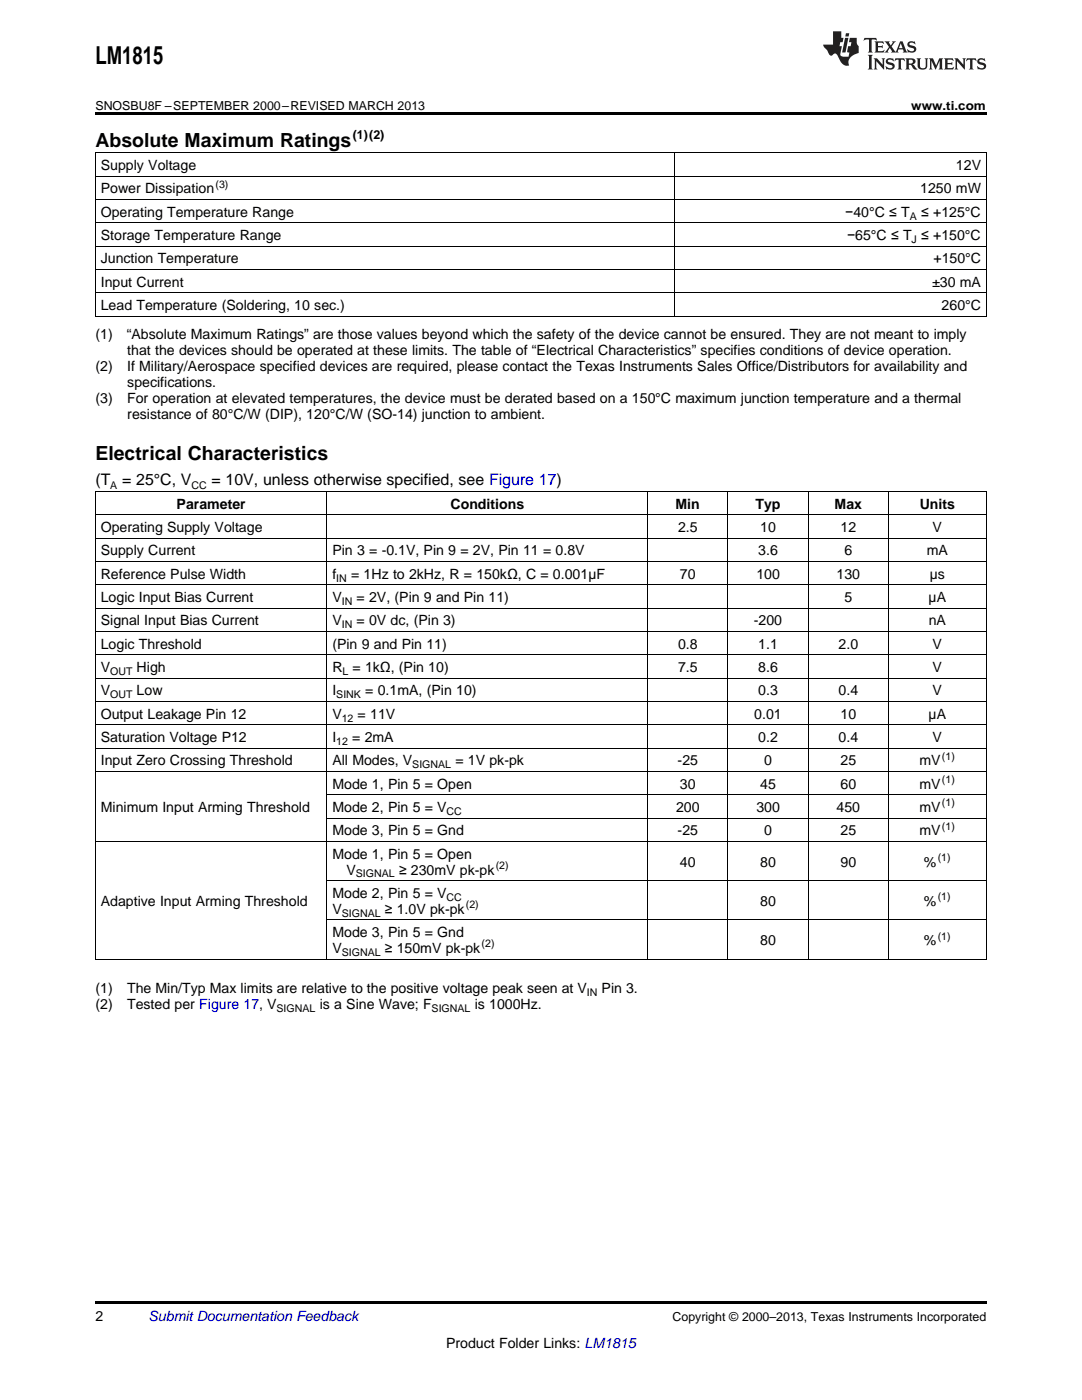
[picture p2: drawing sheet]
<svg xmlns="http://www.w3.org/2000/svg" width="216mm" height="279mm" viewBox="0 0 216 279" stroke-linecap="round" stroke-linejoin="round" font-family="sans-serif">
<defs><g id="words">
<text font-size="4.9" x="19" y="12.8">LM1815</text>
<g font-size="3.9">
<text x="19" y="29.3">Absolute Maximum Ratings</text>
<text x="19" y="91.7">Electrical Characteristics</text>
</g>
<g font-size="3.2">
<text x="19" y="96.9">(T</text>
<text x="24.4" y="96.9">= 25°C, V</text>
<text x="42.2" y="96.9">= 10V, unless otherwise specified, see Figure 17)</text>
</g>
<g font-size="2.8">
<text x="20.1" y="33.9">Supply Voltage</text>
<text x="190.7" y="33.9">12V</text>
<text x="20.1" y="38.6">Power Dissipation</text>
<text x="183.6" y="38.6">1250 mW</text>
<text x="20.1" y="43.3">Operating Temperature Range</text>
<text x="20.1" y="47.9">Storage Temperature Range</text>
<text x="168.7" y="43.3">−40°C ≤ T</text>
<text x="169" y="47.9">−65°C ≤ T ≤ +150°C</text>
<text x="183.8" y="43.3">≤ +125°C</text>
<text x="20.1" y="52.6">Junction Temperature</text>
<text x="186.3" y="52.6">+150°C</text>
<text x="20.1" y="57.2">Input Current</text>
<text x="186" y="57.2">±30 mA</text>
<text x="20.1" y="61.9">Lead Temperature (Soldering, 10 sec.)</text>
<text x="187.9" y="61.9">260°C</text>
<text x="19" y="67.7">(1)</text>
<text x="25.3" y="67.7">“Absolute Maximum Ratings” are those values beyond which the safety of the device cannot be ensured. They are not meant to imply</text>
<text x="25.4" y="70.9">that the devices should be operated at these limits. The table of “Electrical Characteristics” specifies conditions of device operation.</text>
<text x="19" y="74.1">(2)</text>
<text x="25.4" y="74.1">If Military/Aerospace specified devices are required, please contact the Texas Instruments Sales Office/Distributors for availability and</text>
<text x="25.4" y="77.3">specifications.</text>
<text x="19" y="80.4">(3)</text>
<text x="25.4" y="80.4">For operation at elevated temperatures, the device must be derated based on a 150°C maximum junction temperature and a thermal</text>
<text x="25.4" y="83.6">resistance of 80°C/W (DIP), 120°C/W (SO-14) junction to ambient.</text>
<text x="35.2" y="101.5">Parameter</text>
<text x="89.9" y="101.5">Conditions</text>
<text x="134.8" y="101.5">Min</text>
<text x="150.7" y="101.5">Typ</text>
<text x="166.5" y="101.5">Max</text>
<text x="183.5" y="101.5">Units</text>
<text x="20.1" y="106.2">Operating Supply Voltage</text>
<text x="135.3" y="106.2">2.5</text>
<text x="151.7" y="106.2">10</text>
<text x="167.7" y="106.2">12</text>
<text x="186.1" y="106.2">V</text>
<text x="20.1" y="110.8">Supply Current</text>
<text x="66.3" y="110.8">Pin 3 = -0.1V, Pin 9 = 2V, Pin 11 = 0.8V</text>
<text x="151.3" y="110.8">3.6</text>
<text x="168.5" y="110.8">6</text>
<text x="184.9" y="110.8">mA</text>
<text x="20.1" y="115.5">Reference Pulse Width</text>
<text x="66.3" y="115.5">f</text>
<text x="70.1" y="115.5">= 1Hz to 2kHz, R = 150kΩ, C = 0.001µF</text>
<text x="135.7" y="115.5">70</text>
<text x="150.9" y="115.5">100</text>
<text x="166.9" y="115.5">130</text>
<text x="185.5" y="115.5">µs</text>
<text x="20.1" y="120.2">Logic Input Bias Current</text>
<text x="20.1" y="124.8">Signal Input Bias Current</text>
<text x="66.3" y="120.2">V</text>
<text x="66.3" y="124.8">V</text>
<text x="71.2" y="120.2">= 2V, (Pin 9 and Pin 11)</text>
<text x="71.2" y="124.8">= 0V dc, (Pin 3)</text>
<text x="150.4" y="124.8">-200</text>
<text x="168.5" y="120.2">5</text>
<text x="185.3" y="120.2">µA</text>
<text x="185.3" y="124.8">nA</text>
<text x="20.1" y="129.5">Logic Threshold</text>
<text x="66.3" y="129.5">(Pin 9 and Pin 11)</text>
<text x="135.3" y="129.5">0.8</text>
<text x="151.3" y="129.5">1.1</text>
<text x="167.3" y="129.5">2.0</text>
<text x="186.1" y="129.5">V</text>
<text x="20.1" y="134.1">V</text>
<text x="27.3" y="134.1">High</text>
<text x="66.3" y="134.1">R</text>
<text x="70.3" y="134.1">= 1kΩ, (Pin 10)</text>
<text x="135.3" y="134.1">7.5</text>
<text x="151.3" y="134.1">8.6</text>
<text x="186.1" y="134.1">V</text>
<text x="20.1" y="138.8">V</text>
<text x="20.1" y="143.4">Output Leakage Pin 12</text>
<text x="27.3" y="138.8">Low</text>
<text x="66.3" y="138.8">I</text>
<text x="66.3" y="143.4">V</text>
<text x="71.4" y="143.4">= 11V</text>
<text x="72.9" y="138.8">= 0.1mA, (Pin 10)</text>
<text x="150.5" y="143.4">0.01</text>
<text x="151.3" y="138.8">0.3</text>
<text x="167.3" y="138.8">0.4</text>
<text x="167.7" y="143.4">10</text>
<text x="185.3" y="143.4">µA</text>
<text x="186.1" y="138.8">V</text>
<text x="20.1" y="148.1">Saturation Voltage P12</text>
<text x="66.3" y="148.1">I</text>
<text x="70.3" y="148.1">= 2mA</text>
<text x="151.3" y="148.1">0.2</text>
<text x="167.3" y="148.1">0.4</text>
<text x="186.1" y="148.1">V</text>
<text x="20.1" y="152.8">Input Zero Crossing Threshold</text>
<text x="66.3" y="152.8">All Modes, V</text>
<text x="90.9" y="152.8">= 1V pk-pk</text>
<text x="135.2" y="152.8">-25</text>
<text x="152.5" y="152.8">0</text>
<text x="167.7" y="152.8">25</text>
<text x="183.5" y="152.8">mV</text>
<text x="66.3" y="157.4">Mode 1, Pin 5 = Open</text>
<text x="135.7" y="157.4">30</text>
<text x="151.7" y="157.4">45</text>
<text x="167.7" y="157.4">60</text>
<text x="183.5" y="157.4">mV</text>
<text x="20.1" y="162.1">Minimum Input Arming Threshold</text>
<text x="66.3" y="162.1">Mode 2, Pin 5 = V</text>
<text x="66.3" y="166.7">Mode 3, Pin 5 = Gnd</text>
<text x="134.9" y="162.1">200</text>
<text x="135.2" y="166.7">-25</text>
<text x="150.9" y="162.1">300</text>
<text x="152.5" y="166.7">0</text>
<text x="166.9" y="162.1">450</text>
<text x="167.7" y="166.7">25</text>
<text x="183.5" y="162.1">mV</text>
<text x="183.5" y="166.7">mV</text>
<text x="66.3" y="171.4">Mode 1, Pin 5 = Open</text>
<text x="135.7" y="173">40</text>
<text x="151.7" y="173">80</text>
<text x="167.7" y="173">90</text>
<text x="184.4" y="173">%</text>
<text x="66.3" y="179.2">Mode 2, Pin 5 = V</text>
<text x="69.1" y="174.6">V</text>
<text x="79.6" y="174.6">≥ 230mV pk-pk</text>
<text x="20.1" y="180.8">Adaptive Input Arming Threshold</text>
<text x="66.3" y="182.4">V</text>
<text x="76.8" y="182.4">≥ 1.0V pk-pk</text>
<text x="151.7" y="180.8">80</text>
<text x="184.4" y="180.8">%</text>
<text x="66.3" y="187">Mode 3, Pin 5 = Gnd</text>
<text x="66.3" y="190.2">V</text>
<text x="76.8" y="190.2">≥ 150mV pk-pk</text>
<text x="151.7" y="188.6">80</text>
<text x="184.4" y="188.6">%</text>
<text x="19" y="198.2">(1)</text>
<text x="19" y="201.4">(2)</text>
<text x="25.4" y="198.2">The Min/Typ Max limits are relative to the positive voltage peak seen at V</text>
<text x="25.4" y="201.4">Tested per Figure 17, V</text>
<text x="63.8" y="201.4">is a Sine Wave; F</text>
<text x="94.7" y="201.4">is 1000Hz.</text>
<text x="120" y="198.2">Pin 3.</text>
<text x="19" y="263.6">2</text>
<text x="89" y="269">Product Folder Links: LM1815</text>
</g>
<text font-size="2.8" fill="#0000c8" x="29.6" y="263.6">Submit Documentation Feedback</text>
<g font-size="2.5">
<text x="19" y="21.9">SNOSBU8F –SEPTEMBER 2000–REVISED MARCH 2013</text>
<text x="181.8" y="21.9">www.ti.com</text>
<text x="70.4" y="27.7">(1)(2)</text>
<text x="134.2" y="263.6">Copyright © 2000–2013, Texas Instruments Incorporated</text>
</g>
<g font-size="2.1">
<text x="43" y="37.5">(3)</text>
<text x="181.5" y="43.8">A</text>
<text x="181.9" y="48.5">J</text>
<text x="22" y="97.5">A</text>
<text x="38.2" y="97.5">CC</text>
<text x="67.1" y="116.1">IN</text>
<text x="68.2" y="120.7">IN</text>
<text x="68.2" y="125.4">IN</text>
<text x="22" y="134.7">OUT</text>
<text x="68.3" y="134.7">L</text>
<text x="22" y="139.3">OUT</text>
<text x="67.1" y="139.3">SINK</text>
<text x="67.1" y="148.7">12</text>
<text x="68.2" y="144">12</text>
<text x="82.3" y="153.3">SIGNAL</text>
<text x="188" y="151.6">(1)</text>
<text x="188" y="156.3">(1)</text>
<text x="188" y="160.9">(1)</text>
<text x="89.1" y="162.6">CC</text>
<text x="188" y="165.6">(1)</text>
<text x="98.9" y="173.4">(2)</text>
<text x="187.1" y="171.8">(1)</text>
<text x="71" y="175.1">SIGNAL</text>
<text x="89.1" y="179.8">CC</text>
<text x="187.1" y="179.7">(1)</text>
<text x="68.2" y="183">SIGNAL</text>
<text x="93" y="181.3">(2)</text>
<text x="68.2" y="190.8">SIGNAL</text>
<text x="96.1" y="189.1">(2)</text>
<text x="187.1" y="187.5">(1)</text>
<text x="55.2" y="201.9">SIGNAL</text>
<text x="86.1" y="201.9">SIGNAL</text>
<text x="117.1" y="198.8">IN</text>
</g>
</g></defs>
<path d="M19 22.5h177.8v.5h-177.8zM19 259.7h177.8v.5h-177.8z" fill="#000"/>
<g fill="none" stroke="#000" stroke-width=".2">
<path d="M19 39.8h177.8M19 35.2h177.8M19 30.5h177.8M19.1 30.6v32.5M134.6 30.6v32.5M196.8 30.6v32.5M19 58.4h177.8M19 53.8h177.8M19 49.1h177.8M19 44.5h177.8M19 63.1h177.8M19 98.1h177.8"/>
<path d="M19.1 98.1v93.4M65.2 98.1v93.4M129.2 98.1v93.4M145.2 98.1v93.4M161.2 98.1v93.4M177.2 98.1v93.4M196.8 98.1v93.4M19 116.7h177.8M19 112.1h177.8M19 107.4h177.8M19 102.7h177.8M19 140h177.8"/>
<path d="M19 135.3h177.8M19 130.7h177.8M19 126h177.8M19 121.4h177.8M19 154h177.8M19 149.3h177.8M19 144.7h177.8M65.3 158.6h131.5M19 167.9h177.8M65.3 175.8h131.5M65.3 163.3h131.5M19 191.4h177.8"/>
<path d="M65.3 183.6h131.5"/>
</g>
<g fill="#231f20">
<path d="M172.5 7.6l-.1 .5 .4-.2h.6v.1v2.1l-.2 .4h.9l-.2-.4v-2.1l.1-.1h.5l.5 .2-.2-.5zM174.5 8.3l.2 .3v1.5l-.2 .4h1.8l.2-.6a1.04 1.04 0 0 1-1.3 .2v-.7h.6l.3 .2v-.6l-.3 .2h-.6v-.6l.8-.1 .4 .3-.2-.5zM176.5 8.3l.9 1.1-.9 1.1h.8l-.2-.2 .4-.7 .5 .7-.2 .2h1.5l-.2-.2 .2-.4h.9l.1 .4-.2 .2h1l-.3-.3-.7-1.9h-.5l-.9 2-.8-1 .9-1h-.8l.1 .3-.4 .5-.3-.6 .1-.2zM179.7 8.6l.4 1h-.7zM181.3 8.4a.63 .63 0 0 0-.2 .7 .63 .63 0 0 0 .6 .4l.6 .2 .1 .2a.75 .75 0 0 1-.7 .4 .75 .75 0 0 1-.6-.5l.1 .7 .1-.1a1.11 1.11 0 0 0 1.5-.6 1.13 1.13 0 0 0-1.2-.8l-.1-.4a1.04 1.04 0 0 1 1.2 .2l-.2-.5-.2 .1-.4-.2zM173.2 10.9l.2 .4v2.2l-.2 .4h1l-.3-.4v-2.2l.3-.4zM174.3 11.6l.3 .4v1.5l-.3 .4h.8l-.2-.4v-1.3l1.5 1.7v-1.9l.2-.4h-.7l.2 .4v.9l-1.1-1.3zM177 11.8a.62 .62 0 0 0-.2 .7 .62 .62 0 0 0 .6 .4l.6 .1 .1 .3a.76 .76 0 0 1-.7 .3 .76 .76 0 0 1-.7-.4l.2 .7 .1-.1a1.11 1.11 0 0 0 1.5-.6 1.13 1.13 0 0 0-1.2-.8l-.1-.4a1.04 1.04 0 0 1 1.2 .2l-.2-.6-.2 .1-.5-.1zM178.7 11.6l-.2 .6a.61 .61 0 0 1 .8-.3v1.6l-.2 .4h.9l-.2-.4v-1.6a.63 .63 0 0 1 .7 .3l-.1-.6zM180.6 11.6l.3 .4v1.5l-.3 .4h1l-.2-.2-.1-.8 .6 .2a.76 .76 0 0 0 1.2 .7l-1-1a.58 .58 0 0 0 .6-.5 .58 .58 0 0 0-.5-.6zM181.4 11.9h.1a.45 .45 0 0 1 .5 .1 .45 .45 0 0 1 .1 .5l-.8 .2zM182.9 11.6l.2 .2a2.17 2.17 0 0 0 .3 1.9 .99 .99 0 0 0 1.6-.6v-1.1l.2-.4h-.7l.2 .2a1.92 1.92 0 0 1-.2 1.8 .6 .6 0 0 1-.9-.5v-1.1l.2-.4zM185.4 11.6l.2 .4v1.5l-.2 .4h.7l-.2-.4v-1.4l.8 1.8 .8-1.8v1.4l-.2 .4h.9l-.2-.4v-1.5l.2-.4h-.8l-.6 1.5-.6-1.5zM188.4 11.6l.2 .4v1.5l-.2 .4h1.8l.1-.6a1.04 1.04 0 0 1-1.2 .1v-.6h.5l.4 .2v-.6l-.4 .2h-.5v-.7h.8l.3 .3-.1-.6zM190.5 11.6l.2 .4v1.5l-.2 .4h.7l-.2-.4v-1.3l1.5 1.7v-1.9l.2-.4h-.7l.2 .4v.9l-1.1-1.3zM192.9 11.6l-.1 .6a.61 .61 0 0 1 .7-.3l.1 1.6-.3 .4h1l-.3-.4 .1-1.6a.63 .63 0 0 1 .7 .3l-.1-.6zM195.2 11.8a.62 .62 0 0 0-.2 .7 .62 .62 0 0 0 .6 .4l.6 .1 .1 .3a.76 .76 0 0 1-.7 .3 .76 .76 0 0 1-.6-.4l.1 .7 .1-.1a1.11 1.11 0 0 0 1.6-.6 1.13 1.13 0 0 0-1.3-.8l-.1-.4a1.04 1.04 0 0 1 1.2 .2l-.1-.6-.2 .1-.5-.1z"/>
<path d="M166.2 6.3v2.6h-1.9v.4l.8 .9a.91 .91 0 0 0 1 .8 .56 .56 0 0 1 .5-.3 .56 .56 0 0 1 .5 .3l.4 .8a1.53 1.53 0 0 0 1.9 1.2 1.54 1.54 0 0 1 1-2.1l.9-.3v-1.4a1.52 1.52 0 0 1-.4-1.6h-1.3l-.2 .8h.5l-.2 .8h-.5l-.1 1v.2l.4 .1-.2 .8a1.93 1.93 0 0 1-1.6-.3l.3-1.8h-.5l.2-.8h.4l.2-.8h-.4v-1.3zM168.6 7.6l-.6 2.9h.7l.6-2.9zM168.8 6.6l-.1 .7h.6l.2-.7z"/>
</g>
<use href="#words"/>
</svg>
